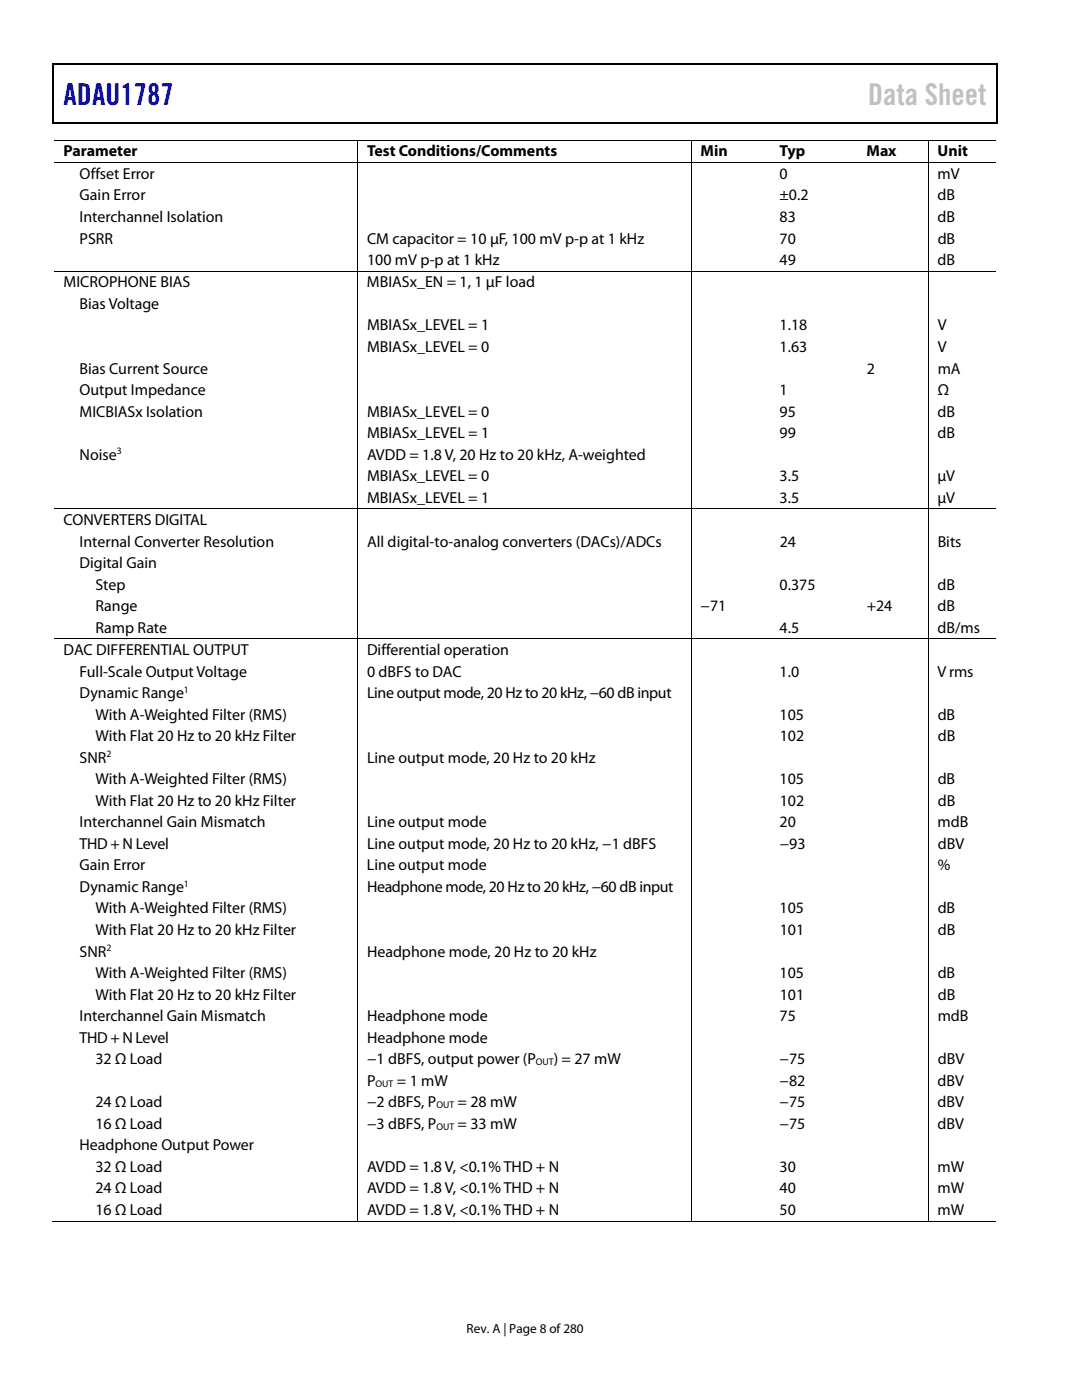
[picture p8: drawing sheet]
<svg xmlns="http://www.w3.org/2000/svg" width="216mm" height="279mm" viewBox="0 0 216 279" stroke-linecap="round" stroke-linejoin="round" font-family="sans-serif">
<defs><g id="words">
<text font-size="6" fill="#00f" x="12.7" y="21">ADAU1787</text>
<text font-size="6" fill="#c0c0c0" x="173.2" y="21">Data Sheet</text>
<g font-size="3.2">
<text x="12.7" y="31.2">Parameter</text>
<text x="15.9" y="35.7">Offset Error</text>
<text x="73.2" y="31.2">Test Conditions/Comments</text>
<text x="139.8" y="31.2">Min</text>
<text x="155.5" y="35.7">0</text>
<text x="155.6" y="31.2">Typ</text>
<text x="172.9" y="31.2">Max</text>
<text x="187.1" y="35.7">mV</text>
<text x="187.1" y="31.2">Unit</text>
<text x="15.9" y="40">Gain Error</text>
<text x="155.5" y="40">±0.2</text>
<text x="187.1" y="40">dB</text>
<text x="15.9" y="44.3">Interchannel Isolation</text>
<text x="155.5" y="44.3">83</text>
<text x="187.1" y="44.3">dB</text>
<text x="15.9" y="48.6">PSRR</text>
<text x="73.2" y="48.6">CM capacitor = 10 μF, 100 mV p-p at 1 kHz</text>
<text x="73.2" y="52.9">100 mV p-p at 1 kHz</text>
<text x="155.6" y="52.9">49</text>
<text x="155.6" y="48.6">70</text>
<text x="187.1" y="52.9">dB</text>
<text x="187.1" y="48.6">dB</text>
<text x="12.7" y="57.4">MICROPHONE BIAS</text>
<text x="73.2" y="57.4">MBIASx_EN = 1, 1 μF load</text>
<text x="15.9" y="61.7">Bias Voltage</text>
<text x="73.2" y="66">MBIASx_LEVEL = 1</text>
<text x="155.6" y="66">1.18</text>
<text x="187.1" y="66">V</text>
<text x="73.2" y="70.3">MBIASx_LEVEL = 0</text>
<text x="155.6" y="70.3">1.63</text>
<text x="187.1" y="70.3">V</text>
<text x="15.9" y="74.5">Bias Current Source</text>
<text x="172.9" y="74.5">2</text>
<text x="187.1" y="74.5">mA</text>
<text x="15.9" y="78.8">Output Impedance</text>
<text x="15.9" y="83.1">MICBIASx Isolation</text>
<text x="73.2" y="83.1">MBIASx_LEVEL = 0</text>
<text x="155.6" y="78.8">1</text>
<text x="155.6" y="83.1">95</text>
<text x="187.1" y="83.1">dB</text>
<text x="187.1" y="78.8">Ω</text>
<text x="73.2" y="87.4">MBIASx_LEVEL = 1</text>
<text x="155.5" y="87.4">99</text>
<text x="187.1" y="87.4">dB</text>
<text x="15.9" y="91.7">Noise</text>
<text x="73.2" y="91.7">AVDD = 1.8 V, 20 Hz to 20 kHz, A-weighted</text>
<text x="73.2" y="96">MBIASx_LEVEL = 0</text>
<text x="73.2" y="100.3">MBIASx_LEVEL = 1</text>
<text x="155.6" y="96">3.5</text>
<text x="155.6" y="100.3">3.5</text>
<text x="187.1" y="96">μV</text>
<text x="187.1" y="100.3">μV</text>
<text x="12.7" y="104.8">CONVERTERS DIGITAL</text>
<text x="15.9" y="109.1">Internal Converter Resolution</text>
<text x="15.9" y="113.4">Digital Gain</text>
<text x="73.2" y="109.1">All digital-to-analog converters (DACs)/ADCs</text>
<text x="155.6" y="109.1">24</text>
<text x="187.1" y="109.1">Bits</text>
<text x="19" y="117.7">Step</text>
<text x="155.6" y="117.7">0.375</text>
<text x="187.1" y="117.7">dB</text>
<text x="19" y="122">Range</text>
<text x="139.8" y="122">−71</text>
<text x="172.9" y="122">+24</text>
<text x="187.1" y="122">dB</text>
<text x="12.7" y="130.7">DAC DIFFERENTIAL OUTPUT</text>
<text x="19" y="126.3">Ramp Rate</text>
<text x="73.2" y="130.7">Differential operation</text>
<text x="155.6" y="126.3">4.5</text>
<text x="187.1" y="126.3">dB/ms</text>
<text x="15.9" y="135">Full-Scale Output Voltage</text>
<text x="73.2" y="135">0 dBFS to DAC</text>
<text x="155.6" y="135">1.0</text>
<text x="187.1" y="135">V rms</text>
<text x="15.9" y="139.3">Dynamic Range</text>
<text x="19" y="143.6">With A-Weighted Filter (RMS)</text>
<text x="73.2" y="139.3">Line output mode, 20 Hz to 20 kHz, −60 dB input</text>
<text x="155.6" y="143.6">105</text>
<text x="187.1" y="143.6">dB</text>
<text x="19" y="147.9">With Flat 20 Hz to 20 kHz Filter</text>
<text x="155.6" y="147.9">102</text>
<text x="187.1" y="147.9">dB</text>
<text x="15.9" y="152.2">SNR</text>
<text x="73.2" y="152.2">Line output mode, 20 Hz to 20 kHz</text>
<text x="19" y="156.5">With A-Weighted Filter (RMS)</text>
<text x="19" y="160.8">With Flat 20 Hz to 20 kHz Filter</text>
<text x="155.6" y="156.5">105</text>
<text x="155.6" y="160.8">102</text>
<text x="187.1" y="156.5">dB</text>
<text x="187.1" y="160.8">dB</text>
<text x="15.9" y="165.1">Interchannel Gain Mismatch</text>
<text x="73.2" y="165.1">Line output mode</text>
<text x="155.6" y="165.1">20</text>
<text x="187.1" y="165.1">mdB</text>
<text x="15.9" y="169.4">THD + N Level</text>
<text x="15.9" y="173.7">Gain Error</text>
<text x="73.2" y="173.7">Line output mode</text>
<text x="73.2" y="169.4">Line output mode, 20 Hz to 20 kHz, −1 dBFS</text>
<text x="155.6" y="169.4">−93</text>
<text x="187.1" y="173.7">%</text>
<text x="187.1" y="169.4">dBV</text>
<text x="15.9" y="178">Dynamic Range</text>
<text x="73.2" y="178">Headphone mode, 20 Hz to 20 kHz, −60 dB input</text>
<text x="19" y="182.3">With A-Weighted Filter (RMS)</text>
<text x="155.6" y="182.3">105</text>
<text x="187.1" y="182.3">dB</text>
<text x="15.9" y="190.9">SNR</text>
<text x="19" y="186.6">With Flat 20 Hz to 20 kHz Filter</text>
<text x="73.2" y="190.9">Headphone mode, 20 Hz to 20 kHz</text>
<text x="155.6" y="186.6">101</text>
<text x="187.1" y="186.6">dB</text>
<text x="19" y="195.2">With A-Weighted Filter (RMS)</text>
<text x="155.6" y="195.2">105</text>
<text x="187.1" y="195.2">dB</text>
<text x="15.9" y="203.8">Interchannel Gain Mismatch</text>
<text x="19" y="199.5">With Flat 20 Hz to 20 kHz Filter</text>
<text x="73.3" y="203.8">Headphone mode</text>
<text x="155.6" y="203.8">75</text>
<text x="155.6" y="199.5">101</text>
<text x="187.1" y="203.8">mdB</text>
<text x="187.1" y="199.5">dB</text>
<text x="15.9" y="208.1">THD + N Level</text>
<text x="73.2" y="208.1">Headphone mode</text>
<text x="19" y="212.4">32 Ω Load</text>
<text x="73.2" y="212.4">−1 dBFS, output power (P</text>
<text x="110.5" y="212.4">) = 27 mW</text>
<text x="155.6" y="212.4">−75</text>
<text x="187.1" y="212.4">dBV</text>
<text x="19" y="221">24 Ω Load</text>
<text x="73.2" y="216.7">P</text>
<text x="73.2" y="221">−2 dBFS, P</text>
<text x="79.2" y="216.7">= 1 mW</text>
<text x="91.3" y="221">= 28 mW</text>
<text x="155.6" y="221">−75</text>
<text x="155.6" y="216.7">−82</text>
<text x="187.1" y="221">dBV</text>
<text x="187.1" y="216.7">dBV</text>
<text x="19" y="225.3">16 Ω Load</text>
<text x="73.2" y="225.3">−3 dBFS, P</text>
<text x="91.3" y="225.3">= 33 mW</text>
<text x="155.6" y="225.3">−75</text>
<text x="187.1" y="225.3">dBV</text>
<text x="15.9" y="229.6">Headphone Output Power</text>
<text x="19" y="233.9">32 Ω Load</text>
<text x="73.2" y="233.9">AVDD = 1.8 V, &lt;0.1% THD + N</text>
<text x="155.5" y="233.9">30</text>
<text x="187.1" y="233.9">mW</text>
<text x="19" y="238.2">24 Ω Load</text>
<text x="73.2" y="238.2">AVDD = 1.8 V, &lt;0.1% THD + N</text>
<text x="155.5" y="238.2">40</text>
<text x="187.1" y="238.2">mW</text>
<text x="19" y="242.5">16 Ω Load</text>
<text x="73.2" y="242.5">AVDD = 1.8 V, &lt;0.1% THD + N</text>
<text x="155.5" y="242.5">50</text>
<text x="187.1" y="242.5">mW</text>
</g>
<text font-size="2.6" x="93.1" y="266">Rev. A | Page 8 of 280</text>
<g font-size="1.9">
<text x="23.3" y="90.7">3</text>
<text x="36.7" y="138.3">1</text>
<text x="21.3" y="151.2">2</text>
<text x="36.7" y="177">1</text>
<text x="21.3" y="189.8">2</text>
<text x="106.9" y="212.6">OUT</text>
<text x="74.9" y="216.9">OUT</text>
<text x="87.1" y="221.1">OUT</text>
<text x="87.1" y="225.4">OUT</text>
</g>
</g></defs>
<path d="M10.5 12.7h.3v1h-.3zM198.8 12.7h.2v1h-.2zM198.8 12.7h.2v.3h-.2zM198.8 24.4h.2v.3h-.2z" fill="#000"/>
<path d="M10.5 12.8h188.3M10.7 13.7v11M198.9 13.7v11M10.5 24.5h188.3" fill="none" stroke="#000" stroke-width=".25"/>
<g fill="none" stroke="#000" stroke-width=".2">
<path d="M10.8 27.9h188M10.8 32.5h188M71.3 28v4.4M71.3 32.6v21.4M137.9 28v4.4M137.9 32.6v21.4M185.2 28v4.4M185.2 32.6v21.4M10.8 54.1h188M71.3 54.2v47.3M137.9 54.2v47.3M185.2 54.2v47.3"/>
<path d="M10.8 101.6h188M71.3 101.6v25.8M137.9 101.6v25.8M185.2 101.6v25.8M10.8 127.5h188M71.3 127.6v116.2M137.9 127.6v116.2M185.2 127.6v116.2M10.5 243.7h60.7M71.4 243.7h66.4M138 243.7h47.1M185.3 243.7h13.5"/>
</g>
<use href="#words"/>
</svg>
